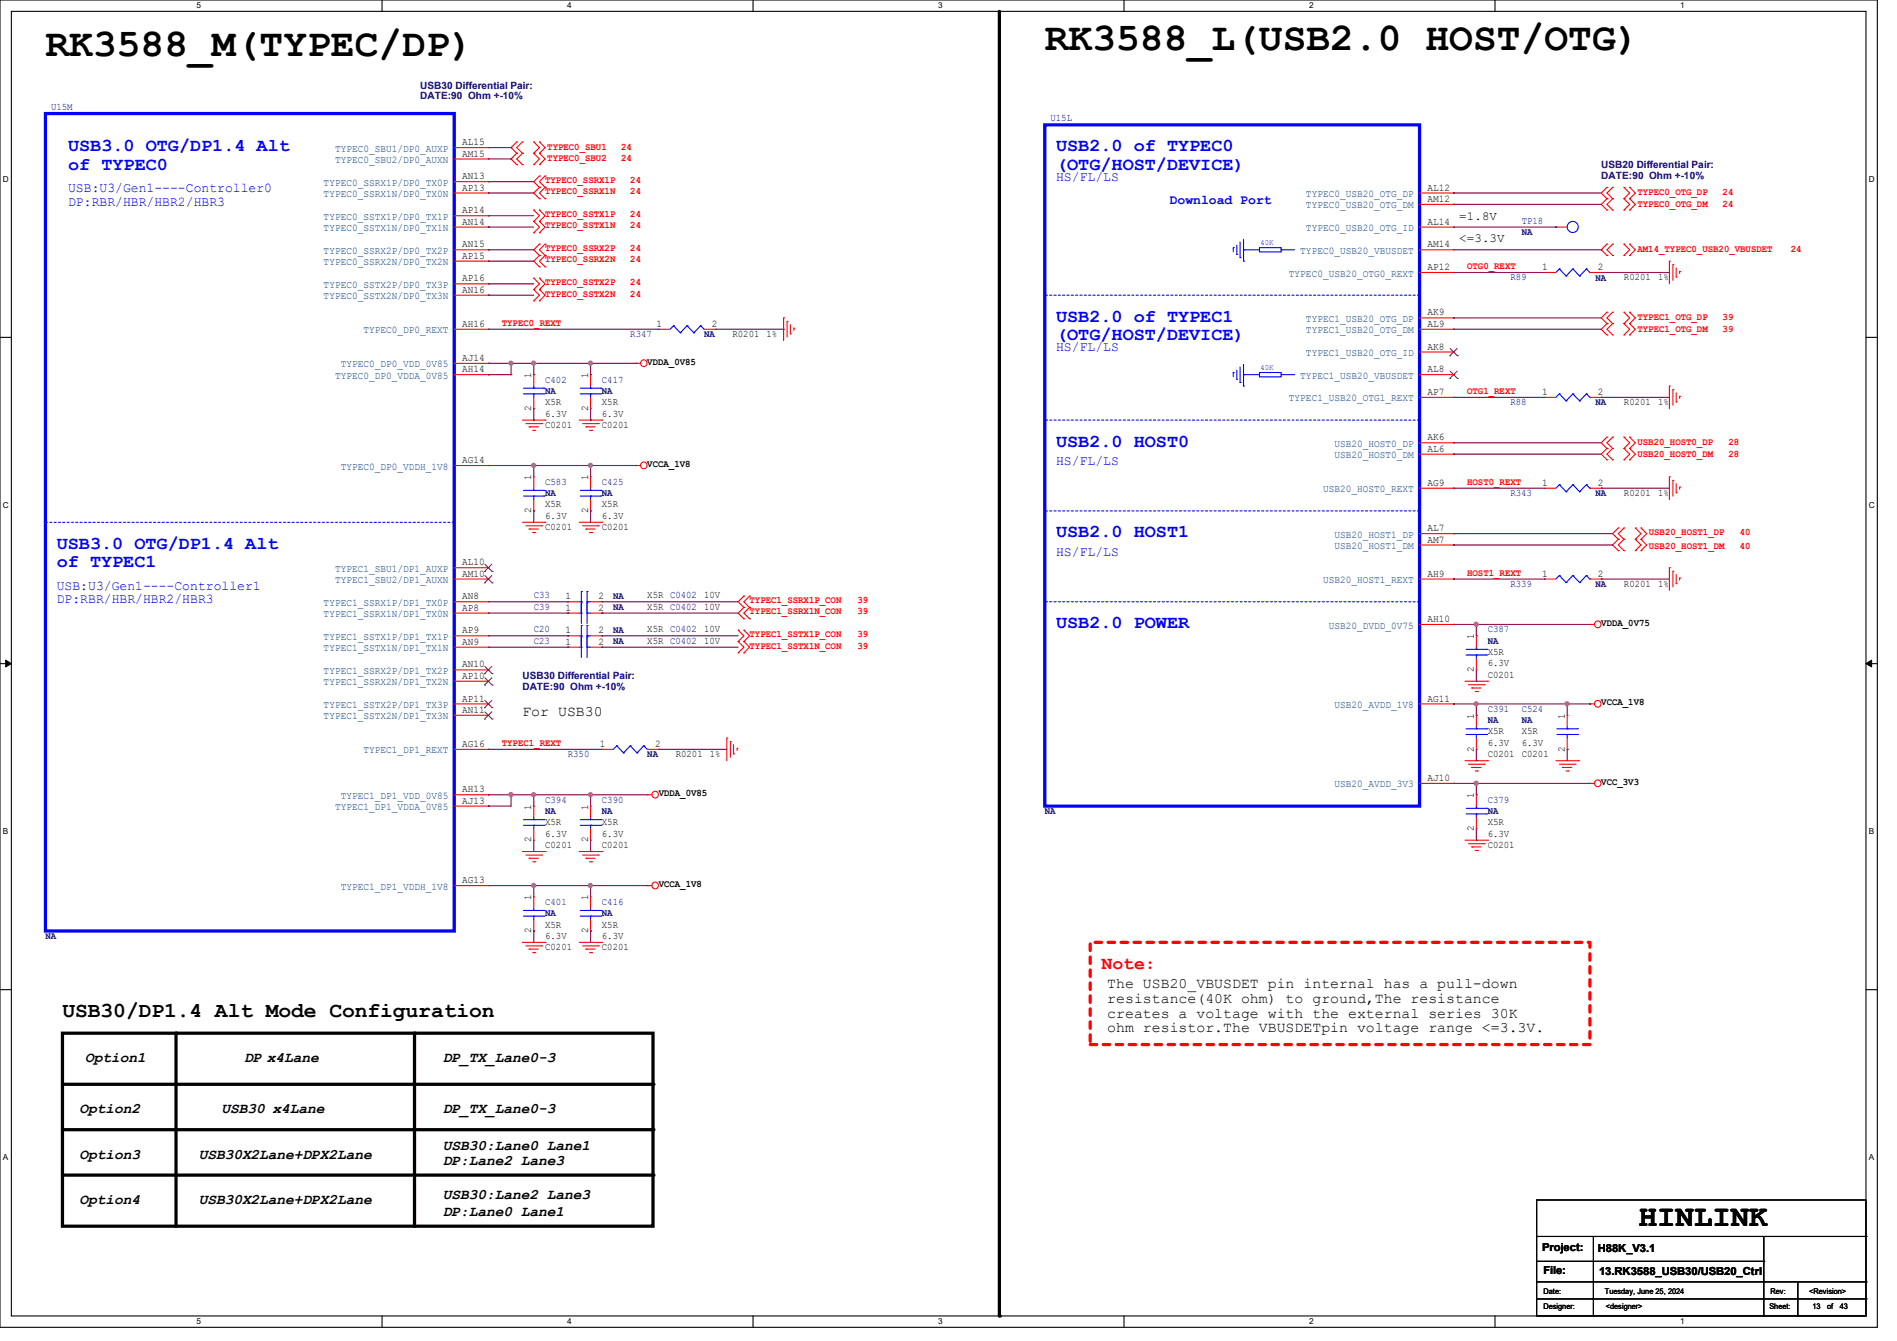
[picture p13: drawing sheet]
<svg xmlns="http://www.w3.org/2000/svg" width="297mm" height="210mm" viewBox="0 0 297 210" stroke-linecap="round" stroke-linejoin="round" font-family="sans-serif">
<defs><g id="words">
<g font-size="6.2">
<text x="7.1" y="8.8">RK3588_M(TYPEC/DP)</text>
<text x="163.6" y="7.9">RK3588_L(USB2.0 HOST/OTG)</text>
</g>
<text font-size="4.8" x="256.6" y="191.9">HINLINK</text>
<text font-size="3.3" x="9.8" y="159.2">USB30/DP1.4 Alt Mode Configuration</text>
<g font-size="2.8" fill="#00f">
<text x="10.7" y="23.7">USB3.0 OTG/DP1.4 Alt</text>
<text x="165.4" y="23.7">USB2.0 of TYPEC0</text>
<text x="10.7" y="26.5">of TYPEC0</text>
<text x="165.4" y="26.5">(OTG/HOST/DEVICE)</text>
<text x="165.4" y="50.4">USB2.0 of TYPEC1</text>
<text x="165.4" y="53.2">(OTG/HOST/DEVICE)</text>
<text x="165.4" y="69.9">USB2.0 HOST0</text>
<text x="8.9" y="85.9">USB3.0 OTG/DP1.4 Alt</text>
<text x="8.9" y="88.8">of TYPEC1</text>
<text x="165.4" y="84.2">USB2.0 HOST1</text>
<text x="165.4" y="98.4">USB2.0 POWER</text>
</g>
<text font-size="2.8" fill="#f00" x="172.5" y="151.7">Note:</text>
<g font-size="2.3">
<text x="81.8" y="112.1">For USB30</text>
<text x="173.4" y="154.8">The USB20_VBUSDET pin internal has a pull-down</text>
<text x="173.4" y="157.1">resistance(40K ohm) to ground,The resistance</text>
<text x="173.4" y="159.3">creates a voltage with the external series 30K</text>
<text x="173.4" y="161.6">ohm resistor.The VBUSDETpin voltage range &lt;=3.3V.</text>
<text x="13.3" y="166.4">Option1</text>
<text x="38.2" y="166.4">DP x4Lane</text>
<text x="69.3" y="166.4">DP_TX_Lane0-3</text>
<text x="12.4" y="174.4">Option2</text>
<text x="34.7" y="174.4">USB30 x4Lane</text>
<text x="69.3" y="174.4">DP_TX_Lane0-3</text>
<text x="12.4" y="181.5">Option3</text>
<text x="31.1" y="181.5">USB30X2Lane+DPX2Lane</text>
<text x="69.3" y="182.4">DP:Lane2 Lane3</text>
<text x="69.3" y="180">USB30:Lane0 Lane1</text>
<text x="12.4" y="188.6">Option4</text>
<text x="31.1" y="188.6">USB30X2Lane+DPX2Lane</text>
<text x="69.3" y="187.7">USB30:Lane2 Lane3</text>
<text x="69.3" y="190.4">DP:Lane0 Lane1</text>
</g>
<g font-size="2.1" fill="#00f">
<text x="165.4" y="28.3">HS/FL/LS</text>
<text x="10.7" y="30.1">USB:U3/Gen1----Controller0</text>
<text x="10.7" y="32.2">DP:RBR/HBR/HBR2/HBR3</text>
<text x="183.1" y="32">Download Port</text>
<text x="165.4" y="55">HS/FL/LS</text>
<text x="165.4" y="72.8">HS/FL/LS</text>
<text x="165.4" y="87">HS/FL/LS</text>
<text x="8.9" y="92.3">USB:U3/Gen1----Controller1</text>
<text x="8.9" y="94.4">DP:RBR/HBR/HBR2/HBR3</text>
</g>
<g font-size="1.9">
<text x="228.5" y="34.4">=1.8V</text>
<text x="228.5" y="38">&lt;=3.3V</text>
</g>
<g font-size="1.7">
<text x="241.5" y="196">Project:</text>
<text x="250.1" y="196.1">H88K_V3.1</text>
<text x="241.6" y="199.5">File:</text>
<text x="250.4" y="199.7">13.RK3588_USB30/USB20_Ctrl</text>
</g>
<g font-size="1.6" fill="#00007f">
<text x="8" y="17.2">U15M</text>
<text x="65.8" y="13.9">USB30 Differential Pair:</text>
<text x="65.8" y="15.5">DATE:90 Ohm +-10%</text>
<text x="164.5" y="19">U15L</text>
<text x="250.7" y="26.4">USB20 Differential Pair:</text>
<text x="250.7" y="28">DATE:90 Ohm +-10%</text>
<text x="238.3" y="35">TP18</text>
<text x="238.3" y="36.8">NA</text>
<text x="236.5" y="43.9">R89</text>
<text x="249.8" y="43.9">NA</text>
<text x="98.7" y="52.8">R347</text>
<text x="110.2" y="52.8">NA</text>
<text x="85.3" y="59.9">C402</text>
<text x="94.2" y="59.9">C417</text>
<text x="85.3" y="61.7">NA</text>
<text x="94.2" y="61.7">NA</text>
<text x="236.5" y="63.5">R88</text>
<text x="249.8" y="63.5">NA</text>
<text x="85.3" y="75.9">C583</text>
<text x="85.3" y="77.7">NA</text>
<text x="94.2" y="75.9">C425</text>
<text x="94.2" y="77.7">NA</text>
<text x="236.5" y="77.7">R343</text>
<text x="249.8" y="77.7">NA</text>
<text x="83.6" y="93.7">C33</text>
<text x="83.6" y="95.5">C39</text>
<text x="96" y="93.7">NA</text>
<text x="96" y="95.5">NA</text>
<text x="236.5" y="91.9">R339</text>
<text x="249.8" y="91.9">NA</text>
<text x="83.6" y="99">C20</text>
<text x="83.6" y="100.8">C23</text>
<text x="96" y="99.1">NA</text>
<text x="96" y="100.8">NA</text>
<text x="232.9" y="99">C387</text>
<text x="232.9" y="100.8">NA</text>
<text x="81.8" y="106.4">USB30 Differential Pair:</text>
<text x="81.8" y="108">DATE:90 Ohm +-10%</text>
<text x="232.9" y="111.5">C391</text>
<text x="232.9" y="113.3">NA</text>
<text x="238.3" y="111.5">C524</text>
<text x="238.3" y="113.3">NA</text>
<text x="88.9" y="118.6">R350</text>
<text x="101.3" y="118.6">NA</text>
<text x="85.3" y="125.7">C394</text>
<text x="94.2" y="125.7">C390</text>
<text x="232.9" y="125.7">C379</text>
<text x="85.3" y="127.5">NA</text>
<text x="94.2" y="127.5">NA</text>
<text x="163.6" y="127.5">NA</text>
<text x="232.9" y="127.5">NA</text>
<text x="85.3" y="141.7">C401</text>
<text x="85.3" y="143.5">NA</text>
<text x="94.2" y="141.7">C416</text>
<text x="94.2" y="143.5">NA</text>
<text x="7.1" y="147.1">NA</text>
</g>
<g font-size="1.6" fill="#003f7f">
<text x="52.5" y="23.8">TYPEC0_SBU1/DP0_AUXP</text>
<text x="50.7" y="29.1">TYPEC0_SSRX1P/DP0_TX0P</text>
<text x="52.5" y="25.5">TYPEC0_SBU2/DP0_AUXN</text>
<text x="50.7" y="30.9">TYPEC0_SSRX1N/DP0_TX0N</text>
<text x="50.7" y="34.4">TYPEC0_SSTX1P/DP0_TX1P</text>
<text x="204.5" y="30.9">TYPEC0_USB20_OTG_DP</text>
<text x="204.5" y="32.6">TYPEC0_USB20_OTG_DM</text>
<text x="50.7" y="36.2">TYPEC0_SSTX1N/DP0_TX1N</text>
<text x="50.7" y="39.8">TYPEC0_SSRX2P/DP0_TX2P</text>
<text x="50.7" y="41.5">TYPEC0_SSRX2N/DP0_TX2N</text>
<text x="203.6" y="39.8">TYPEC0_USB20_VBUSDET</text>
<text x="204.5" y="36.2">TYPEC0_USB20_OTG_ID</text>
<text x="50.7" y="46.9">TYPEC0_SSTX2N/DP0_TX3N</text>
<text x="50.7" y="45.1">TYPEC0_SSTX2P/DP0_TX3P</text>
<text x="201.8" y="43.3">TYPEC0_USB20_OTG0_REXT</text>
<text x="56.9" y="52.2">TYPEC0_DP0_REXT</text>
<text x="204.5" y="50.4">TYPEC1_USB20_OTG_DP</text>
<text x="204.5" y="52.2">TYPEC1_USB20_OTG_DM</text>
<text x="52.5" y="59.3">TYPEC0_DP0_VDDA_0V85</text>
<text x="53.3" y="57.5">TYPEC0_DP0_VDD_0V85</text>
<text x="203.6" y="59.3">TYPEC1_USB20_VBUSDET</text>
<text x="204.5" y="55.8">TYPEC1_USB20_OTG_ID</text>
<text x="201.8" y="62.9">TYPEC1_USB20_OTG1_REXT</text>
<text x="208.9" y="70">USB20_HOST0_DP</text>
<text x="208.9" y="71.8">USB20_HOST0_DM</text>
<text x="53.3" y="73.5">TYPEC0_DP0_VDDH_1V8</text>
<text x="207.1" y="77.1">USB20_HOST0_REXT</text>
<text x="52.5" y="89.5">TYPEC1_SBU1/DP1_AUXP</text>
<text x="208.9" y="84.2">USB20_HOST1_DP</text>
<text x="208.9" y="86">USB20_HOST1_DM</text>
<text x="50.7" y="94.9">TYPEC1_SSRX1P/DP1_TX0P</text>
<text x="52.5" y="91.3">TYPEC1_SBU2/DP1_AUXN</text>
<text x="207.1" y="91.3">USB20_HOST1_REXT</text>
<text x="50.7" y="102">TYPEC1_SSTX1N/DP1_TX1N</text>
<text x="50.7" y="96.6">TYPEC1_SSRX1N/DP1_TX0N</text>
<text x="50.7" y="100.2">TYPEC1_SSTX1P/DP1_TX1P</text>
<text x="208" y="98.4">USB20_DVDD_0V75</text>
<text x="50.7" y="105.5">TYPEC1_SSRX2P/DP1_TX2P</text>
<text x="50.7" y="107.3">TYPEC1_SSRX2N/DP1_TX2N</text>
<text x="50.7" y="112.7">TYPEC1_SSTX2N/DP1_TX3N</text>
<text x="50.7" y="110.9">TYPEC1_SSTX2P/DP1_TX3P</text>
<text x="208.9" y="110.9">USB20_AVDD_1V8</text>
<text x="56.9" y="118">TYPEC1_DP1_REXT</text>
<text x="53.3" y="125.1">TYPEC1_DP1_VDD_0V85</text>
<text x="208.9" y="123.3">USB20_AVDD_3V3</text>
<text x="52.5" y="126.9">TYPEC1_DP1_VDDA_0V85</text>
<text x="53.3" y="139.3">TYPEC1_DP1_VDDH_1V8</text>
</g>
<g font-size="1.6">
<text x="72.3" y="22.7">AL15</text>
<text x="72.3" y="24.5">AM15</text>
<text x="72.3" y="28.1">AN13</text>
<text x="72.3" y="29.8">AP13</text>
<text x="223.5" y="29.8">AL12</text>
<text x="72.3" y="35.2">AN14</text>
<text x="72.3" y="33.4">AP14</text>
<text x="223.5" y="35.2">AL14</text>
<text x="223.5" y="31.6">AM12</text>
<text x="72.3" y="38.7">AN15</text>
<text x="72.3" y="40.5">AP15</text>
<text x="223.5" y="38.7">AM14</text>
<text x="72.3" y="45.8">AN16</text>
<text x="72.3" y="44.1">AP16</text>
<text x="223.5" y="42.3">AP12</text>
<text x="241.5" y="42.3">1</text>
<text x="250.1" y="42.3">2</text>
<text x="254.3" y="43.9">R0201</text>
<text x="259.6" y="43.9">1%</text>
<text x="72.3" y="51.2">AH16</text>
<text x="102.8" y="51.2">1</text>
<text x="111.5" y="51.2">2</text>
<text x="114.7" y="52.8">R0201</text>
<text x="120" y="52.8">1%</text>
<text x="223.5" y="49.4">AK9</text>
<text x="223.5" y="51.2">AL9</text>
<text x="72.3" y="58.3">AH14</text>
<text x="72.3" y="56.5">AJ14</text>
<text x="83.2" y="59.2" transform="rotate(-90 83.2 59.2)">1</text>
<text x="92.1" y="59.2" transform="rotate(-90 92.1 59.2)">1</text>
<text x="101.3" y="57.1">VDDA_0V85</text>
<text x="223.5" y="54.7">AK8</text>
<text x="223.5" y="58.3">AL8</text>
<text x="83.2" y="64.3" transform="rotate(-90 83.2 64.3)">2</text>
<text x="85.3" y="63.5">X5R</text>
<text x="85.3" y="65.2">6.3V</text>
<text x="92.1" y="64.3" transform="rotate(-90 92.1 64.3)">2</text>
<text x="94.2" y="63.5">X5R</text>
<text x="94.2" y="65.2">6.3V</text>
<text x="223.5" y="61.9">AP7</text>
<text x="241.5" y="61.9">1</text>
<text x="250.1" y="61.9">2</text>
<text x="254.3" y="63.5">R0201</text>
<text x="259.6" y="63.5">1%</text>
<text x="85.3" y="67">C0201</text>
<text x="94.2" y="67">C0201</text>
<text x="223.5" y="69">AK6</text>
<text x="223.5" y="70.7">AL6</text>
<text x="72.3" y="72.5">AG14</text>
<text x="83.2" y="75.2" transform="rotate(-90 83.2 75.2)">1</text>
<text x="92.1" y="75.2" transform="rotate(-90 92.1 75.2)">1</text>
<text x="101.3" y="73.1">VCCA_1V8</text>
<text x="223.5" y="76.1">AG9</text>
<text x="241.5" y="76.1">1</text>
<text x="250.1" y="76.1">2</text>
<text x="254.3" y="77.7">R0201</text>
<text x="259.6" y="77.7">1%</text>
<text x="83.2" y="80.4" transform="rotate(-90 83.2 80.4)">2</text>
<text x="85.3" y="83">C0201</text>
<text x="85.3" y="79.5">X5R</text>
<text x="85.3" y="81.2">6.3V</text>
<text x="92.1" y="80.4" transform="rotate(-90 92.1 80.4)">2</text>
<text x="94.2" y="83">C0201</text>
<text x="94.2" y="79.5">X5R</text>
<text x="94.2" y="81.2">6.3V</text>
<text x="223.5" y="83.2">AL7</text>
<text x="72.3" y="88.5">AL10</text>
<text x="223.5" y="85">AM7</text>
<text x="72.3" y="90.3">AM10</text>
<text x="72.3" y="93.9">AN8</text>
<text x="72.3" y="95.6">AP8</text>
<text x="88.6" y="93.9">1</text>
<text x="88.6" y="95.6">1</text>
<text x="93.7" y="93.9">2</text>
<text x="93.7" y="95.6">2</text>
<text x="101.3" y="93.7">X5R C0402</text>
<text x="101.3" y="95.5">X5R C0402</text>
<text x="110.2" y="93.7">10V</text>
<text x="110.2" y="95.5">10V</text>
<text x="223.5" y="90.3">AH9</text>
<text x="241.5" y="90.3">1</text>
<text x="250.1" y="90.3">2</text>
<text x="254.3" y="91.9">R0201</text>
<text x="259.6" y="91.9">1%</text>
<text x="72.3" y="101">AN9</text>
<text x="72.3" y="99.2">AP9</text>
<text x="88.6" y="99.2">1</text>
<text x="88.6" y="101">1</text>
<text x="93.7" y="99.2">2</text>
<text x="93.7" y="101">2</text>
<text x="101.3" y="99">X5R C0402</text>
<text x="101.3" y="100.8">X5R C0402</text>
<text x="110.2" y="99">10V</text>
<text x="110.2" y="100.8">10V</text>
<text x="223.5" y="97.4">AH10</text>
<text x="230.8" y="100.1" transform="rotate(-90 230.8 100.1)">1</text>
<text x="250.7" y="98">VDDA_0V75</text>
<text x="72.3" y="104.5">AN10</text>
<text x="72.3" y="106.3">AP10</text>
<text x="230.8" y="105.2" transform="rotate(-90 230.8 105.2)">2</text>
<text x="232.9" y="106.1">C0201</text>
<text x="232.9" y="102.6">X5R</text>
<text x="232.9" y="104.4">6.3V</text>
<text x="72.3" y="111.6">AN11</text>
<text x="72.3" y="109.9">AP11</text>
<text x="223.5" y="109.9">AG11</text>
<text x="230.8" y="112.6" transform="rotate(-90 230.8 112.6)">1</text>
<text x="245" y="112.6" transform="rotate(-90 245 112.6)">1</text>
<text x="250.7" y="110.4">VCCA_1V8</text>
<text x="72.3" y="117">AG16</text>
<text x="93.9" y="117">1</text>
<text x="102.6" y="117">2</text>
<text x="105.8" y="118.6">R0201</text>
<text x="111.1" y="118.6">1%</text>
<text x="230.8" y="117.7" transform="rotate(-90 230.8 117.7)">2</text>
<text x="232.9" y="118.6">C0201</text>
<text x="232.9" y="115">X5R</text>
<text x="232.9" y="116.8">6.3V</text>
<text x="238.3" y="118.6">C0201</text>
<text x="238.3" y="115">X5R</text>
<text x="238.3" y="116.8">6.3V</text>
<text x="245" y="117.7" transform="rotate(-90 245 117.7)">2</text>
<text x="72.3" y="124.1">AH13</text>
<text x="72.3" y="125.9">AJ13</text>
<text x="103.1" y="124.7">VDDA_0V85</text>
<text x="223.5" y="122.3">AJ10</text>
<text x="230.8" y="125" transform="rotate(-90 230.8 125)">1</text>
<text x="250.7" y="122.9">VCC_3V3</text>
<text x="83.2" y="131.9" transform="rotate(-90 83.2 131.9)">2</text>
<text x="83.2" y="126.8" transform="rotate(-90 83.2 126.8)">1</text>
<text x="85.3" y="129.2">X5R</text>
<text x="85.3" y="131">6.3V</text>
<text x="92.1" y="131.9" transform="rotate(-90 92.1 131.9)">2</text>
<text x="92.1" y="126.8" transform="rotate(-90 92.1 126.8)">1</text>
<text x="94.2" y="129.2">X5R</text>
<text x="94.2" y="131">6.3V</text>
<text x="230.8" y="130.1" transform="rotate(-90 230.8 130.1)">2</text>
<text x="232.9" y="129.2">X5R</text>
<text x="232.9" y="131">6.3V</text>
<text x="85.3" y="132.8">C0201</text>
<text x="94.2" y="132.8">C0201</text>
<text x="232.9" y="132.8">C0201</text>
<text x="72.3" y="138.3">AG13</text>
<text x="83.2" y="141" transform="rotate(-90 83.2 141)">1</text>
<text x="92.1" y="141" transform="rotate(-90 92.1 141)">1</text>
<text x="103.1" y="138.9">VCCA_1V8</text>
<text x="83.2" y="146.1" transform="rotate(-90 83.2 146.1)">2</text>
<text x="85.3" y="148.8">C0201</text>
<text x="85.3" y="145.2">X5R</text>
<text x="85.3" y="147">6.3V</text>
<text x="92.1" y="146.1" transform="rotate(-90 92.1 146.1)">2</text>
<text x="94.2" y="148.8">C0201</text>
<text x="94.2" y="145.2">X5R</text>
<text x="94.2" y="147">6.3V</text>
</g>
<g font-size="1.6" fill="#f00">
<text x="85.7" y="23.5">TYPEC0_SBU1</text>
<text x="97.2" y="23.5">24</text>
<text x="85.3" y="28.7">TYPEC0_SSRX1P</text>
<text x="85.7" y="25.3">TYPEC0_SBU2</text>
<text x="97.2" y="25.3">24</text>
<text x="98.7" y="28.7">24</text>
<text x="85.3" y="30.4">TYPEC0_SSRX1N</text>
<text x="85.3" y="34">TYPEC0_SSTX1P</text>
<text x="85.3" y="35.8">TYPEC0_SSTX1N</text>
<text x="98.7" y="30.4">24</text>
<text x="98.7" y="34">24</text>
<text x="98.7" y="35.8">24</text>
<text x="256.4" y="32.4">TYPEC0_OTG_DM</text>
<text x="256.4" y="30.6">TYPEC0_OTG_DP</text>
<text x="269.7" y="32.4">24</text>
<text x="269.7" y="30.6">24</text>
<text x="85.3" y="39.3">TYPEC0_SSRX2P</text>
<text x="85.3" y="41.1">TYPEC0_SSRX2N</text>
<text x="98.7" y="39.3">24</text>
<text x="98.7" y="41.1">24</text>
<text x="256.4" y="39.5">AM14_TYPEC0_USB20_VBUSDET</text>
<text x="280.4" y="39.5">24</text>
<text x="85.3" y="44.7">TYPEC0_SSTX2P</text>
<text x="85.3" y="46.4">TYPEC0_SSTX2N</text>
<text x="98.7" y="44.7">24</text>
<text x="98.7" y="46.4">24</text>
<text x="229.7" y="42.1">OTG0_REXT</text>
<text x="78.6" y="51">TYPEC0_REXT</text>
<text x="256.4" y="50.2">TYPEC1_OTG_DP</text>
<text x="256.4" y="51.9">TYPEC1_OTG_DM</text>
<text x="269.7" y="50.2">39</text>
<text x="269.7" y="51.9">39</text>
<text x="229.7" y="61.7">OTG1_REXT</text>
<text x="256.4" y="69.7">USB20_HOST0_DP</text>
<text x="256.4" y="71.5">USB20_HOST0_DM</text>
<text x="270.6" y="69.7">28</text>
<text x="270.6" y="71.5">28</text>
<text x="229.7" y="75.9">HOST0_REXT</text>
<text x="258.1" y="83.8">USB20_HOST1_DP</text>
<text x="272.4" y="83.8">40</text>
<text x="258.1" y="85.9">USB20_HOST1_DM</text>
<text x="272.4" y="85.9">40</text>
<text x="117.3" y="94.4">TYPEC1_SSRX1P_CON</text>
<text x="134.2" y="94.4">39</text>
<text x="229.7" y="90.1">HOST1_REXT</text>
<text x="117.3" y="96.2">TYPEC1_SSRX1N_CON</text>
<text x="117.3" y="99.8">TYPEC1_SSTX1P_CON</text>
<text x="117.3" y="101.6">TYPEC1_SSTX1N_CON</text>
<text x="134.2" y="96.2">39</text>
<text x="134.2" y="99.8">39</text>
<text x="134.2" y="101.6">39</text>
<text x="78.6" y="116.8">TYPEC1_REXT</text>
</g>
<g font-size="1.3">
<text x="30.8" y="1.3">5</text>
<text x="88.8" y="1.3">4</text>
<text x="146.9" y="1.3">3</text>
<text x="205" y="1.3">2</text>
<text x="263.1" y="1.3">1</text>
<text x=".5" y="28.4">D</text>
<text x="292.6" y="28.4">D</text>
<text x=".5" y="79.5">C</text>
<text x="292.6" y="79.5">C</text>
<text x=".5" y="130.6">B</text>
<text x="292.6" y="130.6">B</text>
<text x=".5" y="181.7">A</text>
<text x="292.6" y="181.7">A</text>
<text x="30.8" y="207.4">5</text>
<text x="88.8" y="207.4">4</text>
<text x="146.9" y="207.4">3</text>
<text x="205" y="207.4">2</text>
<text x="263.1" y="207.4">1</text>
</g>
<g font-size="1.2" fill="#00f">
<text x="197.4" y="38.4">40K</text>
<text x="197.4" y="57.9">40K</text>
</g>
<g font-size="1.2">
<text x="241.6" y="202.6">Date:</text>
<text x="251.2" y="202.6">Tuesday, June 25, 2024</text>
<text x="277.2" y="202.6">Rev:</text>
<text x="283.3" y="202.6">&lt;Revision&gt;</text>
<text x="241.6" y="205.1">Designer:</text>
<text x="251.4" y="205.1">&lt;designer&gt;</text>
<text x="277" y="205.1">Sheet:</text>
<text x="283.8" y="205.1">13</text>
<text x="286" y="205.1">of</text>
<text x="288" y="205.1">43</text>
</g>
</g></defs>
<g fill="none" stroke="#000" stroke-width=".17">
<path d="M0 0h293.9v207.9h-293.9zM1.8 1.8h290.3v204.3h-290.3zM59.8 0v1.8M117.9 0v1.8M176 0v1.8M234.1 0v1.8M0 52.8h1.8M292.1 52.8h1.8M0 103.9h1.8M292.1 103.9h1.8M0 155h1.8M292.1 155h1.8"/>
<path d="M240.6 187.9h51.5v18.2h-51.5zM240.6 193.6h51.5M240.6 197.5h35.5M249.5 193.6v12.5M276.1 197.5h.1M276.1 193.6v12.5M292.1 193.6h.1M59.8 206.1v1.8M117.9 206.1v1.8M176 206.1v1.8M234.1 206.1v1.8M240.6 200.7h51.5"/>
<path d="M240.6 203.4h51.5M249.5 206.1h.1M276.1 206.1h.1M276.1 200.7h.1M281.5 206.1h.1M281.5 200.7v5.4M292.1 200.7h.1M292.1 203.4h.1"/>
</g>
<path d="M.9 103.4l.9 .5-.9 .5zM292.1 103.9l.9-.5v1z" fill="#000"/>
<path d="M.9 103.4l.9 .5-.9 .5zM292.1 103.9l.9-.5v1z" fill="none" stroke="#000" stroke-width=".16"/>
<path d="M156.5 1.8v204.3M9.8 161.8h92.4v30.2h-92.4zM9.8 169.8h92.4M9.8 176.9h92.4M27.6 161.8v30.2M64.9 161.8v30.2M9.8 184h92.4" fill="none" stroke="#000" stroke-width=".51"/>
<g fill="#000">
<circle cx="27.6" cy="161.8" r=".25"/>
<circle cx="64.9" cy="161.8" r=".25"/>
<circle cx="102.2" cy="169.8" r=".25"/>
<circle cx="102.2" cy="176.9" r=".25"/>
<circle cx="102.2" cy="184" r=".25"/>
<circle cx="156.5" cy="206.1" r=".25"/>
</g>
<path d="M170.7 147.6h78.2v16h-78.2z" fill="none" stroke="#f00" stroke-width=".51" stroke-dasharray="1 1"/>
<g fill="none" stroke="#f00" stroke-width=".17">
<path d="M71.1 30.2h5.4M71.1 35.6h5.4M71.1 39.1h5.4M71.1 23.1h5.4M71.1 24.9h5.4M71.1 28.4h5.4M71.1 33.8h5.4M76.5 23.1h.1M76.5 24.9h.1M76.5 28.4h.1M76.5 35.6h.1M76.5 39.1h.1"/>
<path d="M76.5 30.2h.1M76.5 33.8h.1M80.9 22.2h.1M80.9 24h.1M80.9 25.8h.1M80.9 22.2l-.9 .9 .9 .9M80.9 24l-.9 .9 .9 .9M81.8 24h.1M81.8 22.2h.1M81.8 25.8h.1M81.8 22.2l-.9 .9 .9 .9M81.8 24l-.9 .9 .9 .9"/>
<path d="M83.6 24h.1M83.6 22.2h.1M83.6 25.8h.1M83.6 34.7h.1M83.6 32.9h.1M83.6 36.5h.1M83.6 22.2l.9 .9-.9 .9M83.6 24l.9 .9-.9 .9M83.6 32.9l.9 .9-.9 .9M83.6 34.7l.9 .9-.9 .9M84.5 38.2h.1M84.5 24h.1"/>
<path d="M84.5 22.2h.1M84.5 25.8h.1M84.5 27.6h.1M84.5 29.3h.1M84.5 31.1h.1M84.5 34.7h.1M84.5 32.9h.1M84.5 36.5h.1M84.5 38.2l-.9 .9 .9 .9M84.5 22.2l.8 .9-.8 .9M84.5 27.6l-.9 .8 .9 .9M84.5 24l.8 .9-.8 .9"/>
<path d="M84.5 29.3l-.9 .9 .9 .9M84.5 32.9l.8 .9-.8 .9M84.5 34.7l.8 .9-.8 .9M85.3 38.2h.1M85.3 29.3h.1M85.3 27.6h.1M85.3 31.1h.1M85.3 38.2l-.8 .9 .8 .9M85.3 27.6l-.8 .8 .8 .9M85.3 29.3l-.8 .9 .8 .9M222.3 30.2h5.3M222.3 35.6h5.3"/>
<path d="M222.3 32h5.3M222.3 39.1h5.3M227.6 30.2h.1M227.6 35.6h.1M227.6 32h.1M227.6 39.1h.1M243.6 35.6h.1M243.6 35.6h1.8M251.6 38.2h.1M251.6 31.1h.1M251.6 32.9h.1M251.6 29.3h.1"/>
<path d="M251.6 38.2l-.9 .9 .9 .9M251.6 31.1l-.9 .9 .9 .9M251.6 29.3l-.9 .9 .9 .9M252.5 38.2h.1M252.5 32.9h.1M252.5 31.1h.1M252.5 29.3h.1M252.5 38.2l-.9 .9 .9 .9M252.5 31.1l-.9 .9 .9 .9M252.5 29.3l-.9 .9 .9 .9M254.3 38.2h.1M254.3 32.9h.1"/>
<path d="M254.3 31.1h.1M254.3 29.3h.1M254.3 38.2l.8 .9-.8 .9M254.3 31.1l.8 .9-.8 .9M254.3 29.3l.8 .9-.8 .9M255.1 38.2h.1M255.1 32.9h.1M255.1 31.1h.1M255.1 29.3h.1M255.1 38.2l.9 .9-.9 .9M255.1 31.1l.9 .9-.9 .9M255.1 29.3l.9 .9-.9 .9"/>
<path d="M71.1 56.9h5.4M71.1 58.7h5.4M71.1 51.6h5.4M71.1 46.2h5.4M71.1 40.9h5.4M71.1 44.5h5.4M76.5 58.7h.1M76.5 51.6h.1M76.5 56.9h.1M76.5 46.2h.1M76.5 40.9h.1M76.5 44.5h.1"/>
<path d="M83.6 45.3h.1M83.6 43.6h.1M83.6 47.1h.1M83.6 58.7h.1M83.6 43.6l.9 .9-.9 .8M83.6 45.3l.9 .9-.9 .9M83.6 58.7v1.8M84.5 45.3h.1M84.5 43.6h.1M84.5 47.1h.1M84.5 40h.1M84.5 41.8h.1"/>
<path d="M84.5 43.6l.8 .9-.8 .8M84.5 45.3l.8 .9-.8 .9M84.5 40l-.9 .9 .9 .9M85.3 40h.1M85.3 41.8h.1M85.3 40l-.8 .9 .8 .9M92.5 58.7h.1M92.5 58.7v1.8M99.6 56.9h.1M99.6 56.9h.7M103.1 51.6h.1M103.1 51.6h1.8"/>
<path d="M110.2 51.6h1.8M112 51.6h.1M122.7 49.8h.1M122.7 49.8v3.5M123.2 50.3h.1M123.2 50.3v2.5M123.7 52.3h.1M123.7 50.8v1.5M124.3 51.4h.1M124.3 51.4v.3M222.3 55.1h5.3M222.3 49.8h5.3"/>
<path d="M222.3 58.7h5.3M222.3 51.6h5.3M222.3 42.7h5.3M227.6 55.1h.1M227.6 49.8h.1M227.6 58.7h.1M227.6 51.6h.1M227.6 42.7h.1M241.8 42.7h.1M241.8 42.7h1.8M248.9 42.7h1.8M250.7 42.7h.1"/>
<path d="M251.6 40h.1M251.6 48.9h.1M251.6 50.7h.1M251.6 52.5h.1M251.6 48.9l-.9 .9 .9 .9M251.6 50.7l-.9 .9 .9 .9M252.5 40h.1M252.5 50.7h.1M252.5 48.9h.1M252.5 52.5h.1M252.5 48.9l-.9 .9 .9 .9M252.5 50.7l-.9 .9 .9 .9"/>
<path d="M254.3 40h.1M254.3 50.7h.1M254.3 48.9h.1M254.3 52.5h.1M254.3 48.9l.8 .9-.8 .9M254.3 50.7l.8 .9-.8 .9M255.1 40h.1M255.1 50.7h.1M255.1 48.9h.1M255.1 52.5h.1M255.1 48.9l.9 .9-.9 .9M255.1 50.7l.9 .9-.9 .9"/>
<path d="M261.4 40.9h.1M261.4 40.9v3.6M261.9 41.4h.1M261.9 41.4v2.5M262.4 43.4h.1M262.4 42v1.4M263 42.5h.1M263 42.5v.3M71.1 72.9h5.4M76.5 72.9h.1M81.8 65.8h3.5M82.3 66.3h2.5"/>
<path d="M82.8 66.8h.1M82.8 66.8h1.5M83.4 67.4h.3M83.6 64h.1M83.6 74.7h.1M83.6 62.2v1.8M83.6 74.7v1.8M83.6 78.2v1.8M83.7 67.4h.1M84.8 66.3h.1M85.3 65.8h.1M90.7 65.8h3.5"/>
<path d="M91.2 66.3h2.5M91.7 66.8h.1M91.7 66.8h1.5M92.3 67.4h.3M92.5 74.7h.1M92.5 64h.1M92.5 62.2v1.8M92.5 74.7v1.8M92.5 78.2v1.8M92.6 67.4h.1M93.7 66.3h.1M94.2 65.8h.1"/>
<path d="M99.6 72.9h.1M99.6 72.9h.7M222.3 62.2h5.3M222.3 76.5h5.3M222.3 69.3h5.3M222.3 71.1h5.3M227.6 76.5h.1M227.6 69.3h.1M227.6 71.1h.1M227.6 62.2h.1M241.8 62.2h.1M241.8 76.5h.1"/>
<path d="M241.8 62.2h1.8M241.8 76.5h1.8M248.9 62.2h1.8M248.9 76.5h1.8M250.7 62.2h.1M250.7 76.5h.1M251.6 68.5h.1M251.6 70.2h.1M251.6 72h.1M251.6 68.5l-.9 .8 .9 .9M251.6 70.2l-.9 .9 .9 .9M252.5 70.2h.1"/>
<path d="M252.5 68.5h.1M252.5 72h.1M252.5 68.5l-.9 .8 .9 .9M252.5 70.2l-.9 .9 .9 .9M254.3 70.2h.1M254.3 68.5h.1M254.3 72h.1M254.3 68.5l.8 .8-.8 .9M254.3 70.2l.8 .9-.8 .9M255.1 70.2h.1M255.1 68.5h.1M255.1 72h.1"/>
<path d="M255.1 68.5l.9 .8-.9 .9M255.1 70.2l.9 .9-.9 .9M261.4 74.7h.1M261.4 60.5h.1M261.4 60.5v3.5M261.4 74.7v3.5M261.9 75.2h.1M261.9 61h.1M261.9 61v2.5M261.9 75.2v2.5M262.4 77.2h.1M262.4 63h.1"/>
<path d="M262.4 61.5v1.5M262.4 75.7v1.5M263 76.3h.1M263 62.1h.1M263 62.1v.3M263 76.3v.3M71.1 94.2h5.4M71.1 96h5.4M71.1 90.7h5.4M71.1 88.9h5.4M71.1 99.6h5.4M76.5 88.9h.1"/>
<path d="M76.5 90.7h.1M76.5 94.2h.1M76.5 96h.1M76.5 99.6h.1M81.8 81.8h3.5M82.3 82.3h2.5M82.8 82.8h.1M82.8 82.8h1.5M83.4 83.4h.3M83.6 80h.1M83.7 83.4h.1M84.8 82.3h.1"/>
<path d="M85.3 81.8h.1M88.9 94.2h.1M88.9 96h.1M88.9 99.6h.1M88.9 94.2h1.8M88.9 96h1.8M88.9 99.6h1.8M90.7 81.8h3.5M91.2 82.3h2.5M91.7 82.8h.1M91.7 82.8h1.5M92.3 83.4h.3"/>
<path d="M92.5 80h.1M92.5 94.2h1.7M92.5 96h1.7M92.5 99.6h1.7M92.6 83.4h.1M93.7 82.3h.1M94.2 81.8h.1M94.2 94.2h.1M94.2 96h.1M94.2 99.6h.1M115.6 98.7h.1M115.6 98.7l.9 .9-.9 .9"/>
<path d="M116.5 93.3h.1M116.5 95.1h.1M116.5 96.9h.1M116.5 98.7h.1M116.5 93.3l-.9 .9 .9 .9M116.5 95.1l-.9 .9 .9 .9M116.5 98.7l.8 .9-.8 .9M117.3 95.1h.1M117.3 93.3h.1M117.3 96.9h.1M117.3 93.3l-.8 .9 .8 .9M117.3 95.1l-.8 .9 .8 .9"/>
<path d="M222.3 97.8h5.3M222.3 90.7h5.3M222.3 83.6h5.3M222.3 85.3h5.3M227.6 90.7h.1M227.6 97.8h.1M227.6 83.6h.1M227.6 85.3h.1M231.1 99.6h.1M231.1 99.6v1.7M241.8 90.7h.1M241.8 90.7h1.8"/>
<path d="M248.9 97.8h.1M248.9 97.8h.7M248.9 90.7h1.8M250.7 90.7h.1M253.4 82.7h.1M253.4 84.5h.1M253.4 86.2h.1M253.4 82.7l-.9 .9 .9 .9M253.4 84.5l-.9 .8 .9 .9M254.3 84.5h.1M254.3 82.7h.1M254.3 86.2h.1"/>
<path d="M254.3 82.7l-.9 .9 .9 .9M254.3 84.5l-.9 .8 .9 .9M256 84.5h.1M256 82.7h.1M256 86.2h.1M256 82.7l.9 .9-.9 .9M256 84.5l.9 .8-.9 .9M256.9 84.5h.1M256.9 82.7h.1M256.9 86.2h.1M256.9 82.7l.9 .9-.9 .9M256.9 84.5l.9 .8-.9 .9"/>
<path d="M261.4 88.9h.1M261.4 88.9v3.6M261.9 89.5h.1M261.9 89.5v2.4M262.4 91.4h.1M262.4 90v1.4M263 90.5h.1M263 90.5v.3M71.1 106.7h5.4M71.1 110.2h5.4M71.1 117.3h5.4M71.1 101.3h5.4"/>
<path d="M71.1 104.9h5.4M71.1 112h5.4M76.5 117.3h.1M76.5 101.3h.1M76.5 104.9h.1M76.5 112h.1M76.5 106.7h.1M76.5 110.2h.1M88.9 101.3h.1M88.9 101.3h1.8M92.5 101.3h1.7M94.2 117.3h.1"/>
<path d="M94.2 101.3h.1M94.2 117.3h1.8M101.3 117.3h1.8M103.1 117.3h.1M113.8 115.6h.1M113.8 115.6v3.5M114.3 116.1h.1M114.3 116.1v2.5M114.9 118.1h.1M114.9 116.6v1.5M115.4 117.2h.1M115.4 117.2v.3"/>
<path d="M115.6 100.5h.1M115.6 102.2h.1M115.6 100.5l.9 .8-.9 .9M116.5 100.5h.1M116.5 102.2h.1M116.5 100.5l.8 .8-.8 .9M222.3 110.2h5.3M227.6 110.2h.1M229.4 119.1h3.5M229.4 106.7h3.5M229.9 119.7h2.5M229.9 107.2h2.5"/>
<path d="M230.4 107.7h.1M230.4 107.7h1.5M231 108.3h.3M231.1 112h.1M231.1 117.3h.1M231.1 104.9h.1M231.1 103.1v1.8M231.1 112v1.8M231.1 115.6v1.7M231.3 108.3h.1M232.4 119.7h.1M232.4 107.2h.1"/>
<path d="M232.9 119.1h.1M232.9 106.7h.1M243.6 119.1h3.5M244.1 119.7h2.5M245.4 112h.1M245.4 117.3h.1M245.4 112v1.8M245.4 115.6v1.7M246.6 119.7h.1M247.1 119.1h.1M248.9 110.2h.1M248.9 110.2h.7"/>
<path d="M71.1 124.5h5.4M71.1 138.7h5.4M71.1 126.2h5.4M76.5 138.7h.1M76.5 124.5h.1M76.5 126.2h.1M81.8 133.4h3.5M82.3 133.9h2.5M82.8 134.4h.1M82.8 134.4h1.5M83.4 135h.3M83.6 126.2h.1"/>
<path d="M83.6 131.6h.1M83.6 126.2v1.8M83.6 129.8v1.8M83.7 135h.1M84.8 133.9h.1M85.3 133.4h.1M90.7 133.4h3.5M91.2 133.9h2.5M91.7 134.4h.1M91.7 134.4h1.5M92.3 135h.3M92.5 126.2h.1"/>
<path d="M92.5 131.6h.1M92.5 126.2v1.8M92.5 129.8v1.8M92.6 135h.1M93.7 133.9h.1M94.2 133.4h.1M101.3 124.5h.1M101.3 138.7h.1M101.3 124.5h.8M101.3 138.7h.8M222.3 122.7h5.3M227.6 122.7h.1"/>
<path d="M229.4 131.6h3.5M229.9 132.1h2.5M230.4 120.2h.1M230.4 132.6h.1M230.4 120.2h1.5M230.4 132.6h1.5M231 120.7h.3M231 133.2h.3M231.1 124.5h.1M231.1 129.8h.1M231.1 124.5v1.7M231.1 128v1.8"/>
<path d="M231.3 120.7h.1M231.3 133.2h.1M232.4 132.1h.1M232.9 131.6h.1M244.6 120.2h.1M244.6 120.2h1.5M245.2 120.7h.3M245.5 120.7h.1M248.9 122.7h.1M248.9 122.7h.7M81.8 147.6h3.5M82.3 148.1h2.5"/>
<path d="M82.8 148.6h.1M82.8 148.6h1.5M83.4 149.2h.3M83.6 140.5h.1M83.6 145.8h.1M83.6 140.5v1.7M83.6 144v1.8M83.7 149.2h.1M84.8 148.1h.1M85.3 147.6h.1M90.7 147.6h3.5M91.2 148.1h2.5"/>
<path d="M91.7 148.6h.1M91.7 148.6h1.5M92.3 149.2h.3M92.5 140.5h.1M92.5 145.8h.1M92.5 140.5v1.7M92.5 144v1.8M92.6 149.2h.1M93.7 148.1h.1M94.2 147.6h.1"/>
<circle cx="100.8" cy="56.9" r=".52"/>
<circle cx="100.8" cy="72.9" r=".52"/>
<circle cx="250.1" cy="97.8" r=".52"/>
<circle cx="250.1" cy="110.2" r=".52"/>
<circle cx="102.6" cy="124.4" r=".52"/>
<circle cx="102.6" cy="138.7" r=".52"/>
<circle cx="250.1" cy="122.7" r=".52"/>
</g>
<g fill="none" stroke="#00f" stroke-width=".17">
<path d="M193.1 38.8h.1M193.1 38.8v.7M193.6 39.8h.1M193.6 38.4v1.4M194.1 37.9v2.4M194.7 39.1h.1M194.7 37.5v3.4M194.7 39.1h2.5M197.2 38.8h3.4v.7h-3.4zM200.6 39.1h.1M200.6 39.1h2.1M105.5 51h.1"/>
<path d="M105.5 51l-.6 .6M105.5 51l1 1.1M106.5 52.1h.1M107.6 51h.1M107.6 51l-1.1 1.1M107.6 51l1 1.1M108.6 52.1h.1M109.7 51h.1M109.7 51l-1.1 1.1M109.7 51l.5 .6M110.2 51.6h.1M193.1 58.3h.1"/>
<path d="M193.1 58.3v.7M193.6 59.4h.1M193.6 58v1.4M194.1 59.9h.1M194.1 40.3h.1M194.1 57.4v2.5M194.7 58.7h.1M194.7 40.9h.1M194.7 57.1v3.4M194.7 58.7h2.5M197.2 58.3h3.4v.7h-3.4zM200.6 58.7h.1"/>
<path d="M200.6 58.7h2.1M244.1 42.1h.1M244.1 42.1l-.5 .6M244.1 42.1l1.1 1.1M245.2 43.2h.1M246.3 42.1h.1M246.3 42.1l-1.1 1.1M246.3 42.1l1 1.1M247.3 43.2h.1M248.4 42.1h.1M248.4 42.1l-1.1 1.1M248.4 42.1l.5 .6"/>
<path d="M248.9 42.7h.1M82 77.7h3.2M82 76.8h3.2M82 61.7h3.2M82 60.8h3.2M83.6 60.8h.1M83.6 61.7h.1M83.6 76.8h.1M83.6 77.7h.1M83.6 60.5v.3M83.6 61.7v.5M83.6 76.5v.3"/>
<path d="M83.6 77.7v.5M85.2 61.7h.1M85.2 60.8h.1M85.2 77.7h.1M85.2 76.8h.1M90.8 77.7h3.3M90.8 76.8h3.3M90.8 61.7h3.3M90.8 60.8h3.3M92.5 76.8h.1M92.5 77.7h.1M92.5 60.8h.1"/>
<path d="M92.5 61.7h.1M92.5 60.5v.3M92.5 61.7v.5M92.5 76.5v.3M92.5 77.7v.5M94.1 77.7h.1M94.1 76.8h.1M94.1 61.7h.1M94.1 60.8h.1M194.7 60.5h.1M244.1 61.7h.1M244.1 75.9h.1"/>
<path d="M244.1 61.7l-.5 .5M244.1 61.7l1.1 1.1M244.1 75.9l-.5 .6M244.1 75.9l1.1 1.1M245.2 62.8h.1M245.2 77h.1M246.3 61.7h.1M246.3 75.9h.1M246.3 61.7l-1.1 1.1M246.3 61.7l1 1.1M246.3 75.9l-1.1 1.1M246.3 75.9l1 1.1"/>
<path d="M247.3 62.8h.1M247.3 77h.1M248.4 61.7h.1M248.4 75.9h.1M248.4 61.7l-1.1 1.1M248.4 61.7l.5 .5M248.4 75.9l-1.1 1.1M248.4 75.9l.5 .6M248.9 62.2h.1M248.9 76.5h.1M90.7 94.2h.3M90.7 96h.3"/>
<path d="M90.7 99.6h.3M91 94.2h.1M91 92.6h.1M91 96h.1M91 94.4h.1M91 99.6h.1M91 98h.1M91 99.7h.1M91 92.6v5M91 98v5M91.9 92.6h.1M91.9 94.2h.1"/>
<path d="M91.9 94.4h.1M91.9 96h.1M91.9 98h.1M91.9 99.6h.1M91.9 99.7h.1M91.9 94.2h.6M91.9 92.6v5M91.9 98v5M91.9 96h.6M91.9 99.6h.6M244.1 90.1h.1M244.1 90.1l-.5 .6"/>
<path d="M244.1 90.1l1.1 1.1M245.2 91.2h.1M246.3 90.1h.1M246.3 90.1l-1.1 1.1M246.3 90.1l1 1.1M247.3 91.2h.1M248.4 90.1h.1M248.4 90.1l-1.1 1.1M248.4 90.1l.5 .6M248.9 90.7h.1M90.7 101.3h.3M91 101.3h.1"/>
<path d="M91.9 101.3h.1M91.9 101.3h.6M96.6 116.8h.1M96.6 116.8l-.6 .5M96.6 116.8l1 1.1M97.6 117.9h.1M98.7 116.8h.1M98.7 116.8l-1.1 1.1M98.7 116.8l1 1.1M99.7 117.9h.1M100.8 116.8h.1M100.8 116.8l-1.1 1.1"/>
<path d="M100.8 116.8l.5 .5M101.3 117.3h.1M229.5 115h3.2M229.5 114.1h3.2M229.5 102.6h3.2M229.5 101.7h3.2M231.1 114.1h.1M231.1 115h.1M231.1 101.7h.1M231.1 102.6h.1M231.1 101.3v.4M231.1 102.6v.5"/>
<path d="M231.1 113.8v.3M231.1 115v.6M232.7 115h.1M232.7 114.1h.1M232.7 102.6h.1M232.7 101.7h.1M243.8 115h3.2M243.8 114.1h3.2M245.4 114.1h.1M245.4 115h.1M245.4 113.8v.3M245.4 115v.6"/>
<path d="M247 115h.1M247 114.1h.1M82 129.2h3.2M82 128.4h3.2M83.6 128.4h.1M83.6 129.2h.1M83.6 128v.4M83.6 129.2v.6M85.2 129.2h.1M85.2 128.4h.1M90.8 129.2h3.3M90.8 128.4h3.3"/>
<path d="M92.5 128.4h.1M92.5 129.2h.1M92.5 128v.4M92.5 129.2v.6M94.1 129.2h.1M94.1 128.4h.1M229.5 127.5h3.2M229.5 126.6h3.2M231.1 126.6h.1M231.1 127.5h.1M231.1 126.2v.4M231.1 127.5v.5"/>
<path d="M232.7 127.5h.1M232.7 126.6h.1M82 143.5h3.2M82 142.6h3.2M83.6 142.6h.1M83.6 143.5h.1M83.6 142.2v.4M83.6 143.5v.5M85.2 143.5h.1M85.2 142.6h.1M90.8 143.5h3.3M90.8 142.6h3.3"/>
<path d="M92.5 142.6h.1M92.5 143.5h.1M92.5 142.2v.4M92.5 143.5v.5M94.1 143.5h.1M94.1 142.6h.1"/>
<circle cx="246.2" cy="35.5" r=".87"/>
</g>
<path d="M163.6 46.2h.1M222.3 46.2h-58.7M163.6 65.8h.1M222.3 65.8h-58.7M7.1 81.8h.1M71.1 81.8h-64M163.6 80h.1M163.6 94.2h.1M222.3 80h-58.7M222.3 94.2h-58.7" fill="none" stroke="#00f" stroke-width=".17" stroke-dasharray=".3 .3"/>
<path d="M7.1 17.8h64v128h-64zM163.6 19.6h58.7v106.6h-58.7z" fill="none" stroke="#00f" stroke-width=".51"/>
<g fill="none" stroke="#7f3f00" stroke-width=".16">
<path d="M227 55.7h.1M227 59.3h.1M227 54.6l1.2 1.1M227 58.1l1.2 1.2M228.1 54.6l-1.1 1.1M228.1 58.1l-1.1 1.2M228.2 55.7h.1M228.2 59.3h.1M75.9 89.5h.1M75.9 91.3h.1M75.9 88.4l1.1 1.1M75.9 90.1l1.1 1.2"/>
<path d="M77 88.4l-1.1 1.1M77 90.1l-1.1 1.2M77 89.5h.1M77 91.3h.1M75.9 105.5h.1M75.9 112.6h.1M75.9 107.3h.1M75.9 110.8h.1M75.9 104.4l1.1 1.1M75.9 111.5l1.1 1.1M75.9 106.1l1.1 1.2M75.9 109.7l1.1 1.1"/>
<path d="M77 104.4l-1.1 1.1M77 111.5l-1.1 1.1M77 106.1l-1.1 1.2M77 109.7l-1.1 1.1M77 105.5h.1M77 112.6h.1M77 107.3h.1M77 110.8h.1"/>
</g>
<path d="M231.1 99.6h.1M231.1 97.8h.1M231.1 97.8v1.8M231.1 97.8h17.8" fill="none" stroke="#7f003f" stroke-width=".17"/>
<circle cx="231.1" cy="97.8" r=".32" fill="#f0f"/>
<circle cx="231.1" cy="97.8" r=".32" fill="none" stroke="#f0f" stroke-width=".17"/>
<path d="M231.1 106.7h.1M231.1 112h.1M231.1 104.9v1.8M245.4 110.2h.1M245.4 110.2h-14.3v1.8" fill="none" stroke="#7f003f" stroke-width=".17"/>
<circle cx="231.1" cy="110.2" r=".32" fill="#f0f"/>
<circle cx="231.1" cy="110.2" r=".32" fill="none" stroke="#f0f" stroke-width=".17"/>
<circle cx="245.3" cy="110.2" r=".32" fill="#f0f"/>
<circle cx="245.3" cy="110.2" r=".32" fill="none" stroke="#f0f" stroke-width=".17"/>
<path d="M231.1 124.5h.1M231.1 122.7h.1M231.1 122.7v1.8M231.1 122.7h17.8" fill="none" stroke="#7f003f" stroke-width=".17"/>
<circle cx="231.1" cy="122.7" r=".32" fill="#f0f"/>
<circle cx="231.1" cy="122.7" r=".32" fill="none" stroke="#f0f" stroke-width=".17"/>
<g fill="none" stroke="#7f003f" stroke-width=".17">
<path d="M227.6 35.6h16M243.6 35.6h.1M76.5 51.6h.1M76.5 51.6h26.6M112 51.6h10.7M122.7 51.6h.1M227.6 42.7h.1M227.6 42.7h14.2M250.7 42.7h.1M250.7 42.7h10.7M83.6 72.9h.1M83.6 72.9v1.8"/>
<path d="M83.6 72.9h8.9M92.5 72.9h.1M92.5 72.9v1.8M227.6 76.5h.1M227.6 62.2h.1M227.6 76.5h14.2M227.6 62.2h14.2M250.7 76.5h.1M250.7 62.2h.1M250.7 76.5h10.7M250.7 62.2h10.7M83.6 80h.1"/>
<path d="M83.6 80v1.8M92.5 80h.1M92.5 80v1.8M227.6 97.8h.1M227.6 90.7h.1M227.6 97.8h3.5M227.6 90.7h14.2M250.7 90.7h.1M250.7 90.7h10.7M227.6 110.2h.1M227.6 110.2h3.5M231.1 119.1h.1"/>
<path d="M231.1 117.3v1.8M227.6 122.7h.1M227.6 122.7h3.5M231.1 131.6h.1M231.1 129.8v1.8"/>
</g>
<circle cx="83.5" cy="72.9" r=".32" fill="#f0f"/>
<circle cx="83.5" cy="72.9" r=".32" fill="none" stroke="#f0f" stroke-width=".17"/>
<path d="M92.5 72.9h7.1M99.6 72.9h.1" fill="none" stroke="#7f003f" stroke-width=".17"/>
<circle cx="92.4" cy="72.9" r=".32" fill="#f0f"/>
<circle cx="92.4" cy="72.9" r=".32" fill="none" stroke="#f0f" stroke-width=".17"/>
<path d="M83.6 58.7h.1M83.6 56.9h.1M83.6 56.9v1.8M83.6 56.9h8.9M76.5 72.9h.1M76.5 72.9h7.1M83.6 65.8h.1M83.6 64v1.8" fill="none" stroke="#7f003f" stroke-width=".17"/>
<circle cx="83.5" cy="56.9" r=".32" fill="#f0f"/>
<circle cx="83.5" cy="56.9" r=".32" fill="none" stroke="#f0f" stroke-width=".17"/>
<path d="M92.5 56.9h7.1M99.6 56.9h.1" fill="none" stroke="#7f003f" stroke-width=".17"/>
<circle cx="92.4" cy="56.9" r=".32" fill="#f0f"/>
<circle cx="92.4" cy="56.9" r=".32" fill="none" stroke="#f0f" stroke-width=".17"/>
<path d="M76.5 56.9h.1M76.5 56.9h3.5" fill="none" stroke="#7f003f" stroke-width=".17"/>
<circle cx="80" cy="56.9" r=".32" fill="#f0f"/>
<circle cx="80" cy="56.9" r=".32" fill="none" stroke="#f0f" stroke-width=".17"/>
<g fill="none" stroke="#7f003f" stroke-width=".17">
<path d="M76.5 58.7h.1M76.5 58.7h3.5M80 58.7h.1M80 56.9h.1M80 56.9v1.8M80 56.9h3.6M92.5 58.7h.1M92.5 56.9v1.8M92.5 65.8h.1M92.5 64v1.8M76.5 117.3h.1M76.5 117.3h17.7"/>
<path d="M103.1 117.3h.1M103.1 117.3h10.7M83.6 138.7h.1M83.6 138.7v1.8M83.6 138.7h8.9"/>
</g>
<circle cx="83.5" cy="138.7" r=".32" fill="#f0f"/>
<circle cx="83.5" cy="138.7" r=".32" fill="none" stroke="#f0f" stroke-width=".17"/>
<path d="M92.5 138.7h8.8M101.3 138.7h.1M83.6 145.8h.1M83.6 145.8v1.8" fill="none" stroke="#7f003f" stroke-width=".17"/>
<circle cx="92.4" cy="138.7" r=".32" fill="#f0f"/>
<circle cx="92.4" cy="138.7" r=".32" fill="none" stroke="#f0f" stroke-width=".17"/>
<path d="M76.5 138.7h.1M76.5 138.7h7.1M92.5 138.7h.1M92.5 124.5h.1M92.5 138.7v1.8M92.5 124.5h8.8M92.5 145.8h.1M92.5 145.8v1.8" fill="none" stroke="#7f003f" stroke-width=".17"/>
<circle cx="92.4" cy="124.4" r=".32" fill="#f0f"/>
<circle cx="92.4" cy="124.4" r=".32" fill="none" stroke="#f0f" stroke-width=".17"/>
<path d="M76.5 124.5h.1M76.5 124.5h3.5" fill="none" stroke="#7f003f" stroke-width=".17"/>
<circle cx="80" cy="124.4" r=".32" fill="#f0f"/>
<circle cx="80" cy="124.4" r=".32" fill="none" stroke="#f0f" stroke-width=".17"/>
<path d="M76.5 126.2h.1M80 124.5h.1M80 124.5v1.7h-3.5M80 124.5h3.6M83.6 124.5h.1M83.6 124.5v1.7M92.5 124.5h.1M92.5 124.5v1.7" fill="none" stroke="#7f003f" stroke-width=".17"/>
<circle cx="83.5" cy="124.4" r=".32" fill="#f0f"/>
<circle cx="83.5" cy="124.4" r=".32" fill="none" stroke="#f0f" stroke-width=".17"/>
<g fill="none" stroke="#7f003f" stroke-width=".17">
<path d="M76.5 39.1h.1M76.5 28.4h.1M76.5 30.2h.1M76.5 33.8h.1M76.5 35.6h.1M76.5 39.1h7.1M76.5 23.1h3.5M76.5 24.9h3.5M76.5 30.2h7.1M76.5 28.4h7.1M76.5 33.8h7.1M76.5 35.6h7.1"/>
<path d="M80 23.1h.1M80 24.9h.1M227.6 32h.1M227.6 30.2h.1M227.6 39.1h23.1M227.6 32h23.1M227.6 30.2h23.1M250.7 39.1h.1M76.5 44.5h.1M76.5 46.2h.1M76.5 40.9h.1M76.5 44.5h7.1"/>
<path d="M76.5 46.2h7.1M76.5 40.9h7.1M227.6 49.8h.1M227.6 51.6h.1M227.6 49.8h23.1M227.6 51.6h23.1M227.6 69.3h.1M227.6 71.1h.1M227.6 69.3h23.1M227.6 71.1h23.1M76.5 99.6h12.4M76.5 94.2h12.4"/>
<path d="M76.5 96h12.4M88.9 99.6h.1M88.9 94.2h.1M88.9 96h.1M94.2 94.2h.1M94.2 96h.1M94.2 99.6h.1M94.2 99.6h21.4M94.2 94.2h21.4M94.2 96h21.4M227.6 83.6h.1M227.6 85.3h.1"/>
<path d="M227.6 83.6h24.9M227.6 85.3h24.9M76.5 101.3h12.4M88.9 101.3h.1M94.2 101.3h.1M94.2 101.3h21.4M245.4 117.3h.1M245.4 110.2h.1M245.4 110.2v1.8M245.4 117.3v1.8M245.4 110.2h3.5M248.9 110.2h.1"/>
<path d="M83.6 124.5h.1M83.6 133.4h.1M83.6 124.5h8.9M83.6 131.6v1.8M92.5 133.4h.1M92.5 131.6v1.8"/>
</g>
<circle cx="231.1" cy="97.8" r=".32" fill="#f0f"/>
<circle cx="231.1" cy="97.8" r=".32" fill="none" stroke="#f0f" stroke-width=".17"/>
<circle cx="231.1" cy="110.2" r=".32" fill="#f0f"/>
<circle cx="231.1" cy="110.2" r=".32" fill="none" stroke="#f0f" stroke-width=".17"/>
<circle cx="245.3" cy="110.2" r=".32" fill="#f0f"/>
<circle cx="245.3" cy="110.2" r=".32" fill="none" stroke="#f0f" stroke-width=".17"/>
<circle cx="231.1" cy="122.7" r=".32" fill="#f0f"/>
<circle cx="231.1" cy="122.7" r=".32" fill="none" stroke="#f0f" stroke-width=".17"/>
<circle cx="83.5" cy="72.9" r=".32" fill="#f0f"/>
<circle cx="83.5" cy="72.9" r=".32" fill="none" stroke="#f0f" stroke-width=".17"/>
<circle cx="92.4" cy="72.9" r=".32" fill="#f0f"/>
<circle cx="92.4" cy="72.9" r=".32" fill="none" stroke="#f0f" stroke-width=".17"/>
<circle cx="83.5" cy="56.9" r=".32" fill="#f0f"/>
<circle cx="83.5" cy="56.9" r=".32" fill="none" stroke="#f0f" stroke-width=".17"/>
<circle cx="92.4" cy="56.9" r=".32" fill="#f0f"/>
<circle cx="92.4" cy="56.9" r=".32" fill="none" stroke="#f0f" stroke-width=".17"/>
<circle cx="80" cy="56.9" r=".32" fill="#f0f"/>
<circle cx="80" cy="56.9" r=".32" fill="none" stroke="#f0f" stroke-width=".17"/>
<circle cx="83.5" cy="138.7" r=".32" fill="#f0f"/>
<circle cx="83.5" cy="138.7" r=".32" fill="none" stroke="#f0f" stroke-width=".17"/>
<circle cx="92.4" cy="138.7" r=".32" fill="#f0f"/>
<circle cx="92.4" cy="138.7" r=".32" fill="none" stroke="#f0f" stroke-width=".17"/>
<circle cx="92.4" cy="124.4" r=".32" fill="#f0f"/>
<circle cx="92.4" cy="124.4" r=".32" fill="none" stroke="#f0f" stroke-width=".17"/>
<circle cx="80" cy="124.4" r=".32" fill="#f0f"/>
<circle cx="80" cy="124.4" r=".32" fill="none" stroke="#f0f" stroke-width=".17"/>
<circle cx="83.5" cy="124.4" r=".32" fill="#f0f"/>
<circle cx="83.5" cy="124.4" r=".32" fill="none" stroke="#f0f" stroke-width=".17"/>
<use href="#words"/>
</svg>
